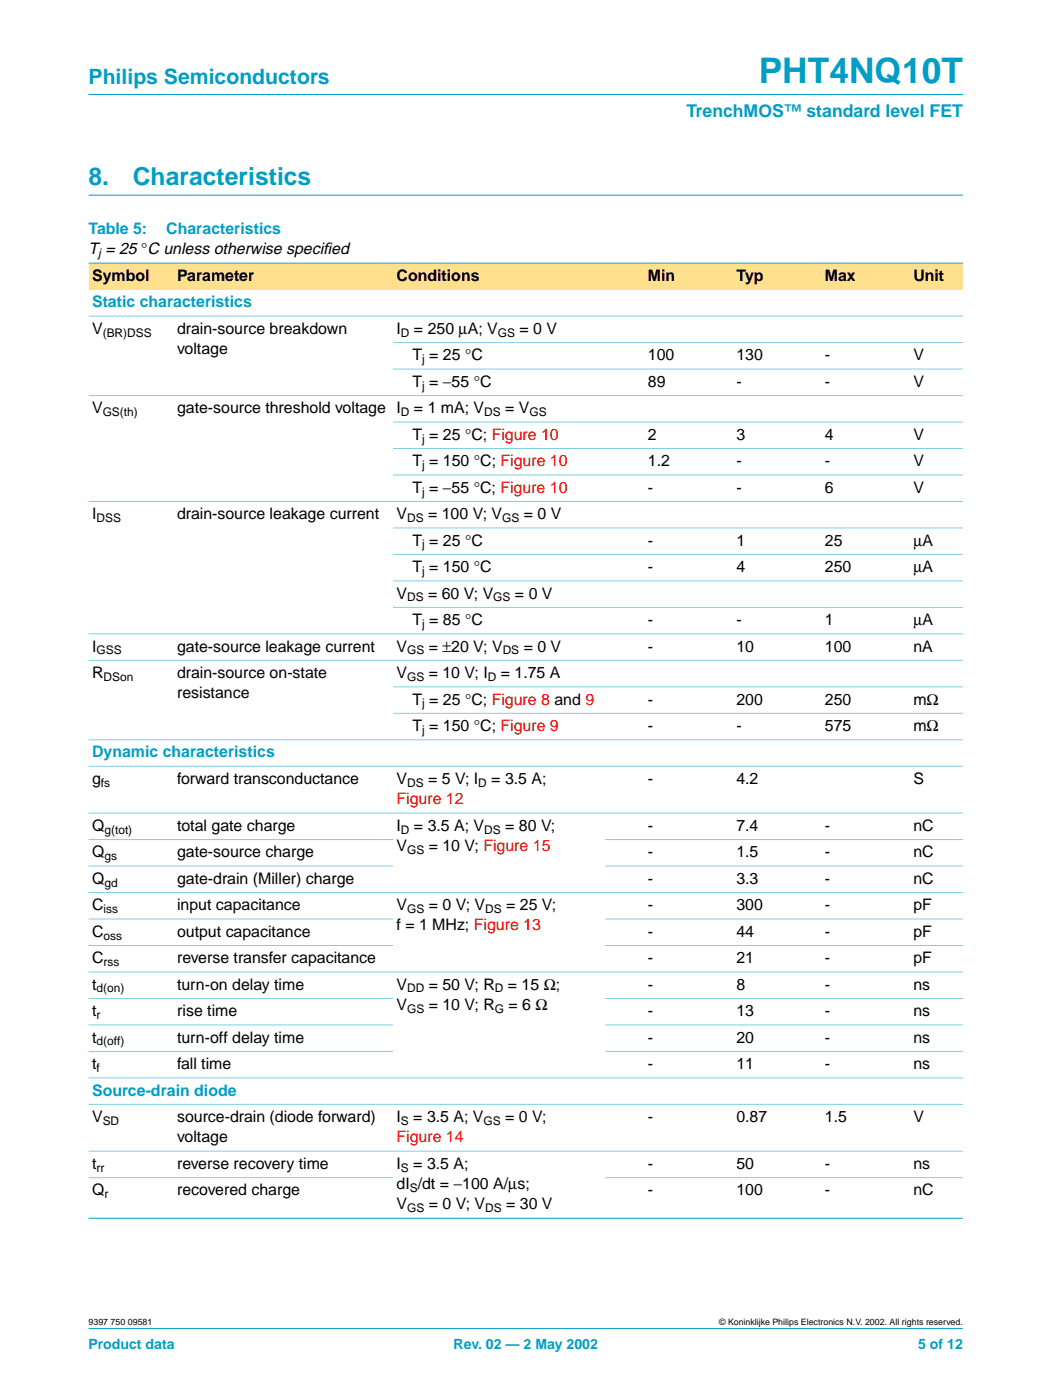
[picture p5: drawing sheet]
<svg xmlns="http://www.w3.org/2000/svg" width="210mm" height="280mm" viewBox="0 0 210 280" stroke-linecap="round" stroke-linejoin="round" font-family="sans-serif">
<defs><g id="words">
<text font-size="7.1" fill="#009ec4" x="151.5" y="16.5">PHT4NQ10T</text>
<g font-size="4.9" fill="#009ec4">
<text x="17.7" y="37">8.</text>
<text x="26.5" y="37">Characteristics</text>
</g>
<text font-size="4.2" fill="#009ec4" x="17.7" y="16.8">Philips Semiconductors</text>
<text font-size="3.5" fill="#009ec4" x="137.1" y="23.4">TrenchMOS™ standard level FET</text>
<g font-size="3.2" fill="#009ec4">
<text x="17.7" y="46.8">Table 5:</text>
<text x="33.2" y="46.8">Characteristics</text>
<text x="18.4" y="61.4">Static characteristics</text>
<text x="18.4" y="151.4">Dynamic characteristics</text>
<text x="18.4" y="218.9">Source-drain diode</text>
</g>
<g font-size="3.2">
<text x="17.7" y="50.8">T = 25 °C unless otherwise specif</text>
<text x="64.6" y="50.8">ied</text>
<text x="18.4" y="56.1">Symbol</text>
<text x="35.4" y="56.1">Parameter</text>
<text x="79.2" y="56.1">Conditions</text>
<text x="129.4" y="56.1">Min</text>
<text x="147.1" y="56.1">Typ</text>
<text x="164.7" y="56.1">Max</text>
<text x="182.4" y="56.1">Unit</text>
<text x="18.4" y="66.7">V</text>
<text x="35.4" y="66.7">drain-source breakdown</text>
<text x="35.4" y="70.7">voltage</text>
<text x="79.2" y="66.7">I</text>
<text x="82.4" y="72">T = 25 °C</text>
<text x="82.7" y="66.7">= 250 µA; V</text>
<text x="103.7" y="66.7">= 0 V</text>
<text x="129.4" y="72">100</text>
<text x="147.1" y="72">130</text>
<text x="164.7" y="72">-</text>
<text x="182.4" y="72">V</text>
<text x="82.4" y="77.3">T = −55 °C</text>
<text x="129.4" y="77.3">89</text>
<text x="147.1" y="77.3">-</text>
<text x="164.7" y="77.3">-</text>
<text x="182.4" y="77.3">V</text>
<text x="18.4" y="82.6">V</text>
<text x="35.4" y="82.6">gate-source threshold voltage I</text>
<text x="82.7" y="82.6">= 1 mA; V</text>
<text x="100.9" y="82.6">= V</text>
<text x="82.4" y="87.9">T = 25 °C; Figure 10</text>
<text x="129.4" y="87.9">2</text>
<text x="147.1" y="87.9">3</text>
<text x="164.7" y="87.9">4</text>
<text x="182.4" y="87.9">V</text>
<text x="82.4" y="93.2">T = 150 °C; Figure 10</text>
<text x="129.4" y="93.2">1.2</text>
<text x="147.1" y="93.2">-</text>
<text x="164.7" y="93.2">-</text>
<text x="182.4" y="93.2">V</text>
<text x="82.4" y="98.4">T = −55 °C; Figure 10</text>
<text x="129.4" y="98.4">-</text>
<text x="147.1" y="98.4">-</text>
<text x="164.7" y="98.4">6</text>
<text x="182.4" y="98.4">V</text>
<text x="18.4" y="103.7">I</text>
<text x="35.4" y="103.7">drain-source leakage current</text>
<text x="79.2" y="103.7">V</text>
<text x="85.5" y="103.7">= 100 V; V</text>
<text x="104.6" y="103.7">= 0 V</text>
<text x="82.4" y="109">T = 25 °C</text>
<text x="129.4" y="109">-</text>
<text x="147.1" y="109">1</text>
<text x="164.7" y="109">25</text>
<text x="182.4" y="109">µA</text>
<text x="79.2" y="119.6">V</text>
<text x="82.4" y="114.3">T = 150 °C</text>
<text x="85.5" y="119.6">= 60 V; V</text>
<text x="102.8" y="119.6">= 0 V</text>
<text x="129.4" y="114.3">-</text>
<text x="147.1" y="114.3">4</text>
<text x="164.7" y="114.3">250</text>
<text x="182.4" y="114.3">µA</text>
<text x="82.4" y="124.9">T = 85 °C</text>
<text x="129.4" y="124.9">-</text>
<text x="147.1" y="124.9">-</text>
<text x="164.7" y="124.9">1</text>
<text x="182.4" y="124.9">µA</text>
<text x="18.4" y="130.2">I</text>
<text x="35.4" y="130.2">gate-source leakage current</text>
<text x="79.2" y="130.2">V</text>
<text x="85.6" y="130.2">= ±20 V; V</text>
<text x="104.6" y="130.2">= 0 V</text>
<text x="129.4" y="130.2">-</text>
<text x="147.1" y="130.2">10</text>
<text x="164.7" y="130.2">100</text>
<text x="182.4" y="130.2">nA</text>
<text x="18.4" y="135.5">R</text>
<text x="35.4" y="135.5">drain-source on-state</text>
<text x="79.2" y="135.5">V</text>
<text x="85.6" y="135.5">= 10 V; I</text>
<text x="100" y="135.5">= 1.75 A</text>
<text x="35.4" y="139.5">resistance</text>
<text x="82.4" y="140.8">T = 25 °C; Figure 8 and 9</text>
<text x="129.4" y="140.8">-</text>
<text x="147.1" y="140.8">200</text>
<text x="164.7" y="140.8">250</text>
<text x="182.4" y="140.8">mΩ</text>
<text x="82.4" y="146.1">T = 150 °C; Figure 9</text>
<text x="129.4" y="146.1">-</text>
<text x="147.1" y="146.1">-</text>
<text x="164.7" y="146.1">575</text>
<text x="182.4" y="146.1">mΩ</text>
<text x="18.4" y="156.7">g</text>
<text x="35.4" y="156.7">forward transconductance</text>
<text x="79.2" y="156.7">V</text>
<text x="85.5" y="156.7">= 5 V; I</text>
<text x="98.1" y="156.7">= 3.5 A;</text>
<text x="129.4" y="156.7">-</text>
<text x="147.1" y="156.7">4.2</text>
<text x="182.4" y="156.7">S</text>
<text x="18.4" y="166">Q</text>
<text x="35.4" y="166">total gate charge</text>
<text x="79.2" y="166">I</text>
<text x="82.7" y="166">= 3.5 A; V</text>
<text x="100.9" y="166">= 80 V;</text>
<text x="129.4" y="166">-</text>
<text x="147.1" y="166">7.4</text>
<text x="164.7" y="166">-</text>
<text x="182.4" y="166">nC</text>
<text x="18.4" y="171.3">Q</text>
<text x="35.4" y="171.3">gate-source charge</text>
<text x="79.2" y="170.1">V</text>
<text x="85.6" y="170.1">= 10 V; Figure 15</text>
<text x="129.4" y="171.3">-</text>
<text x="147.1" y="171.3">1.5</text>
<text x="164.7" y="171.3">-</text>
<text x="182.4" y="171.3">nC</text>
<text x="18.4" y="176.6">Q</text>
<text x="35.4" y="176.6">gate-drain (Miller) charge</text>
<text x="129.4" y="176.6">-</text>
<text x="147.1" y="176.6">3.3</text>
<text x="164.7" y="176.6">-</text>
<text x="182.4" y="176.6">nC</text>
<text x="18.4" y="181.9">C</text>
<text x="35.4" y="181.9">input capacitance</text>
<text x="79.2" y="185.9">f = 1 MHz; Figure 13</text>
<text x="79.2" y="181.9">V</text>
<text x="85.6" y="181.9">= 0 V; V</text>
<text x="101.1" y="181.9">= 25 V;</text>
<text x="129.4" y="181.9">-</text>
<text x="147.1" y="181.9">300</text>
<text x="164.7" y="181.9">-</text>
<text x="182.4" y="181.9">pF</text>
<text x="18.4" y="187.2">C</text>
<text x="35.4" y="187.2">output capacitance</text>
<text x="129.4" y="187.2">-</text>
<text x="147.1" y="187.2">44</text>
<text x="164.7" y="187.2">-</text>
<text x="182.4" y="187.2">pF</text>
<text x="18.4" y="192.5">C</text>
<text x="18.4" y="197.7">t</text>
<text x="35.4" y="192.5">reverse transfer capacitance</text>
<text x="35.4" y="197.7">turn-on delay time</text>
<text x="79.2" y="197.7">V</text>
<text x="85.6" y="197.7">= 50 V; R</text>
<text x="101.4" y="197.7">= 15 Ω;</text>
<text x="129.4" y="197.7">-</text>
<text x="129.4" y="192.5">-</text>
<text x="147.1" y="197.7">8</text>
<text x="147.1" y="192.5">21</text>
<text x="164.7" y="197.7">-</text>
<text x="164.7" y="192.5">-</text>
<text x="182.4" y="197.7">ns</text>
<text x="182.4" y="192.5">pF</text>
<text x="18.4" y="203">t</text>
<text x="35.4" y="203">rise time</text>
<text x="79.2" y="201.8">V</text>
<text x="85.6" y="201.8">= 10 V; R</text>
<text x="101.6" y="201.8">= 6 Ω</text>
<text x="129.4" y="203">-</text>
<text x="147.1" y="203">13</text>
<text x="164.7" y="203">-</text>
<text x="182.4" y="203">ns</text>
<text x="18.4" y="208.3">t</text>
<text x="35.4" y="208.3">turn-off delay time</text>
<text x="129.4" y="208.3">-</text>
<text x="147.1" y="208.3">20</text>
<text x="164.7" y="208.3">-</text>
<text x="182.4" y="208.3">ns</text>
<text x="18.4" y="213.6">t</text>
<text x="35.4" y="213.6">fall time</text>
<text x="129.4" y="213.6">-</text>
<text x="147.1" y="213.6">11</text>
<text x="164.7" y="213.6">-</text>
<text x="182.4" y="213.6">ns</text>
<text x="18.4" y="224.2">V</text>
<text x="35.4" y="224.2">source-drain (diode forward)</text>
<text x="79.2" y="224.2">I</text>
<text x="82.5" y="224.2">= 3.5 A; V</text>
<text x="100.9" y="224.2">= 0 V;</text>
<text x="129.4" y="224.2">-</text>
<text x="147.1" y="224.2">0.87</text>
<text x="164.7" y="224.2">1.5</text>
<text x="182.4" y="224.2">V</text>
<text x="18.4" y="233.6">t</text>
<text x="35.4" y="228.3">voltage</text>
<text x="35.4" y="233.6">reverse recovery time</text>
<text x="79.2" y="233.6">I</text>
<text x="82.5" y="233.6">= 3.5 A;</text>
<text x="129.4" y="233.6">-</text>
<text x="147.1" y="233.6">50</text>
<text x="164.7" y="233.6">-</text>
<text x="182.4" y="233.6">ns</text>
<text x="18.4" y="238.8">Q</text>
<text x="35.4" y="238.8">recovered charge</text>
<text x="79.2" y="237.6">dI /dt = −100 A/µs;</text>
<text x="129.4" y="238.8">-</text>
<text x="147.1" y="238.8">100</text>
<text x="164.7" y="238.8">-</text>
<text x="182.4" y="238.8">nC</text>
<text x="79.2" y="241.7">V</text>
<text x="85.6" y="241.7">= 0 V; V</text>
<text x="101.1" y="241.7">= 30 V</text>
</g>
<g font-size="3.2" fill="#f00">
<text x="79.2" y="160.7">Figure 12</text>
<text x="79.2" y="228.3">Figure 14</text>
</g>
<g font-size="2.8" fill="#009ec4">
<text x="17.7" y="269.5">Product data</text>
<text x="90.6" y="269.5">Rev. 02 — 2 May 2002</text>
<text x="183.4" y="269.5">5 of 12</text>
</g>
<g font-size="2.4">
<text x="19.6" y="51.4">j</text>
<text x="20.5" y="67.3">(BR)DSS</text>
<text x="80.1" y="67.3">D</text>
<text x="99.4" y="67.3">GS</text>
<text x="84.3" y="72.6">j</text>
<text x="84.3" y="77.8">j</text>
<text x="20.5" y="83.1">GS(th)</text>
<text x="80.1" y="83.1">D</text>
<text x="96.7" y="83.1">DS</text>
<text x="105.8" y="83.1">GS</text>
<text x="84.3" y="88.4">j</text>
<text x="84.3" y="93.7">j</text>
<text x="84.3" y="99">j</text>
<text x="19.3" y="104.3">DSS</text>
<text x="81.3" y="104.3">DS</text>
<text x="100.3" y="104.3">GS</text>
<text x="84.3" y="109.6">j</text>
<text x="84.3" y="114.9">j</text>
<text x="81.3" y="120.2">DS</text>
<text x="84.3" y="125.5">j</text>
<text x="98.5" y="120.2">GS</text>
<text x="19.3" y="130.8">GSS</text>
<text x="81.3" y="130.8">GS</text>
<text x="100.4" y="130.8">DS</text>
<text x="20.7" y="136.1">DSon</text>
<text x="81.3" y="136.1">GS</text>
<text x="97.4" y="136.1">D</text>
<text x="84.3" y="141.3">j</text>
<text x="84.3" y="146.6">j</text>
<text x="20.2" y="157.2">fs</text>
<text x="81.3" y="157.2">DS</text>
<text x="95.5" y="157.2">D</text>
<text x="20.9" y="166.6">g(tot)</text>
<text x="80.1" y="166.6">D</text>
<text x="96.7" y="166.6">DS</text>
<text x="20.9" y="171.9">gs</text>
<text x="81.3" y="170.6">GS</text>
<text x="20.9" y="177.2">gd</text>
<text x="20.7" y="182.4">iss</text>
<text x="81.3" y="182.4">GS</text>
<text x="96.9" y="182.4">DS</text>
<text x="20.7" y="187.7">oss</text>
<text x="20.7" y="193">rss</text>
<text x="19.3" y="198.3">d(on)</text>
<text x="19.3" y="203.6">r</text>
<text x="81.3" y="198.3">DD</text>
<text x="81.3" y="202.4">GS</text>
<text x="98.8" y="198.3">D</text>
<text x="98.8" y="202.4">G</text>
<text x="19.3" y="208.9">d(off)</text>
<text x="19.3" y="214.2">f</text>
<text x="20.5" y="224.8">SD</text>
<text x="80.1" y="224.8">S</text>
<text x="96.6" y="224.8">GS</text>
<text x="19.3" y="234.1">rr</text>
<text x="20.9" y="239.4">r</text>
<text x="80.1" y="234.1">S</text>
<text x="81.8" y="238.2">S</text>
<text x="81.3" y="242.2">GS</text>
<text x="96.9" y="242.2">DS</text>
</g>
<g font-size="1.8">
<text x="17.7" y="264.8">9397 750 09581</text>
<text x="143.7" y="264.8">© Koninklijke Philips Electronics N.V. 2002. All rights reserved.</text>
</g>
</g></defs>
<g fill="#009ec4" stroke="#009ec4" stroke-width=".2">
<path d="M17.7 18.9h174.6z"/>
<path d="M17.7 265.5h174.6z"/>
</g>
<path d="M17.7 39h174.6" fill="none" stroke="#009ec4" stroke-width=".2"/>
<g fill="#ffe08c">
<path d="M17.7 52.6h17v5.3h-17z" fill-rule="evenodd"/>
<path d="M34.7 52.6h43.8v5.3h-43.8z" fill-rule="evenodd"/>
<path d="M78.5 52.6h42.4v5.3h-42.4z" fill-rule="evenodd"/>
<path d="M120.9 52.6h7.8v5.3h-7.8z" fill-rule="evenodd"/>
<path d="M128.7 52.6h17.7v5.3h-17.7z" fill-rule="evenodd"/>
<path d="M146.4 52.6h17.6v5.3h-17.6z" fill-rule="evenodd"/>
<path d="M164 52.6h17.7v5.3h-17.7z" fill-rule="evenodd"/>
<path d="M181.7 52.6h10.6v5.3h-10.6z" fill-rule="evenodd"/>
</g>
<g fill="#009ec4" stroke="#009ec4" stroke-width=".2">
<path d="M17.7 52.6h174.6z"/>
<path d="M17.7 243.4h174.6z"/>
</g>
<g fill="#80cfe2" stroke="#80cfe2" stroke-width=".2">
<path d="M17.7 63.2h174.6z"/>
<path d="M78.5 68.5h113.8z"/>
<path d="M78.5 73.7h113.8z"/>
<path d="M17.7 79h174.6z"/>
<path d="M78.5 84.3h113.8z"/>
<path d="M78.5 89.6h113.8z"/>
<path d="M78.5 94.9h113.8z"/>
<path d="M17.7 100.2h174.6z"/>
<path d="M78.5 105.5h113.8z"/>
<path d="M78.5 110.8h113.8z"/>
<path d="M78.5 116.1h113.8z"/>
<path d="M78.5 121.4h113.8z"/>
<path d="M17.7 126.7h174.6z"/>
<path d="M17.7 132h174.6z"/>
<path d="M78.5 137.2h113.8z"/>
<path d="M78.5 142.5h113.8z"/>
<path d="M17.7 147.8h174.6z"/>
<path d="M17.7 153.1h174.6z"/>
<path d="M17.7 162.5h174.6z"/>
<path d="M17.7 167.8h60.8z"/>
<path d="M120.9 167.8h71.4z"/>
<path d="M17.7 173.1h60.8z"/>
<path d="M120.9 173.1h71.4z"/>
<path d="M17.7 178.3h174.6z"/>
<path d="M17.7 183.6h60.8z"/>
<path d="M120.9 183.6h71.4z"/>
<path d="M17.7 188.9h60.8z"/>
<path d="M120.9 188.9h71.4z"/>
<path d="M17.7 194.2h174.6z"/>
<path d="M17.7 199.5h60.8z"/>
<path d="M120.9 199.5h71.4z"/>
<path d="M17.7 204.8h60.8z"/>
<path d="M120.9 204.8h71.4z"/>
<path d="M17.7 210.1h60.8z"/>
<path d="M120.9 210.1h71.4z"/>
<path d="M17.7 215.4h174.6z"/>
<path d="M17.7 220.7h174.6z"/>
<path d="M17.7 230h174.6z"/>
<path d="M17.7 235.3h60.8z"/>
<path d="M120.9 235.3h71.4z"/>
</g>
<use href="#words"/>
</svg>
